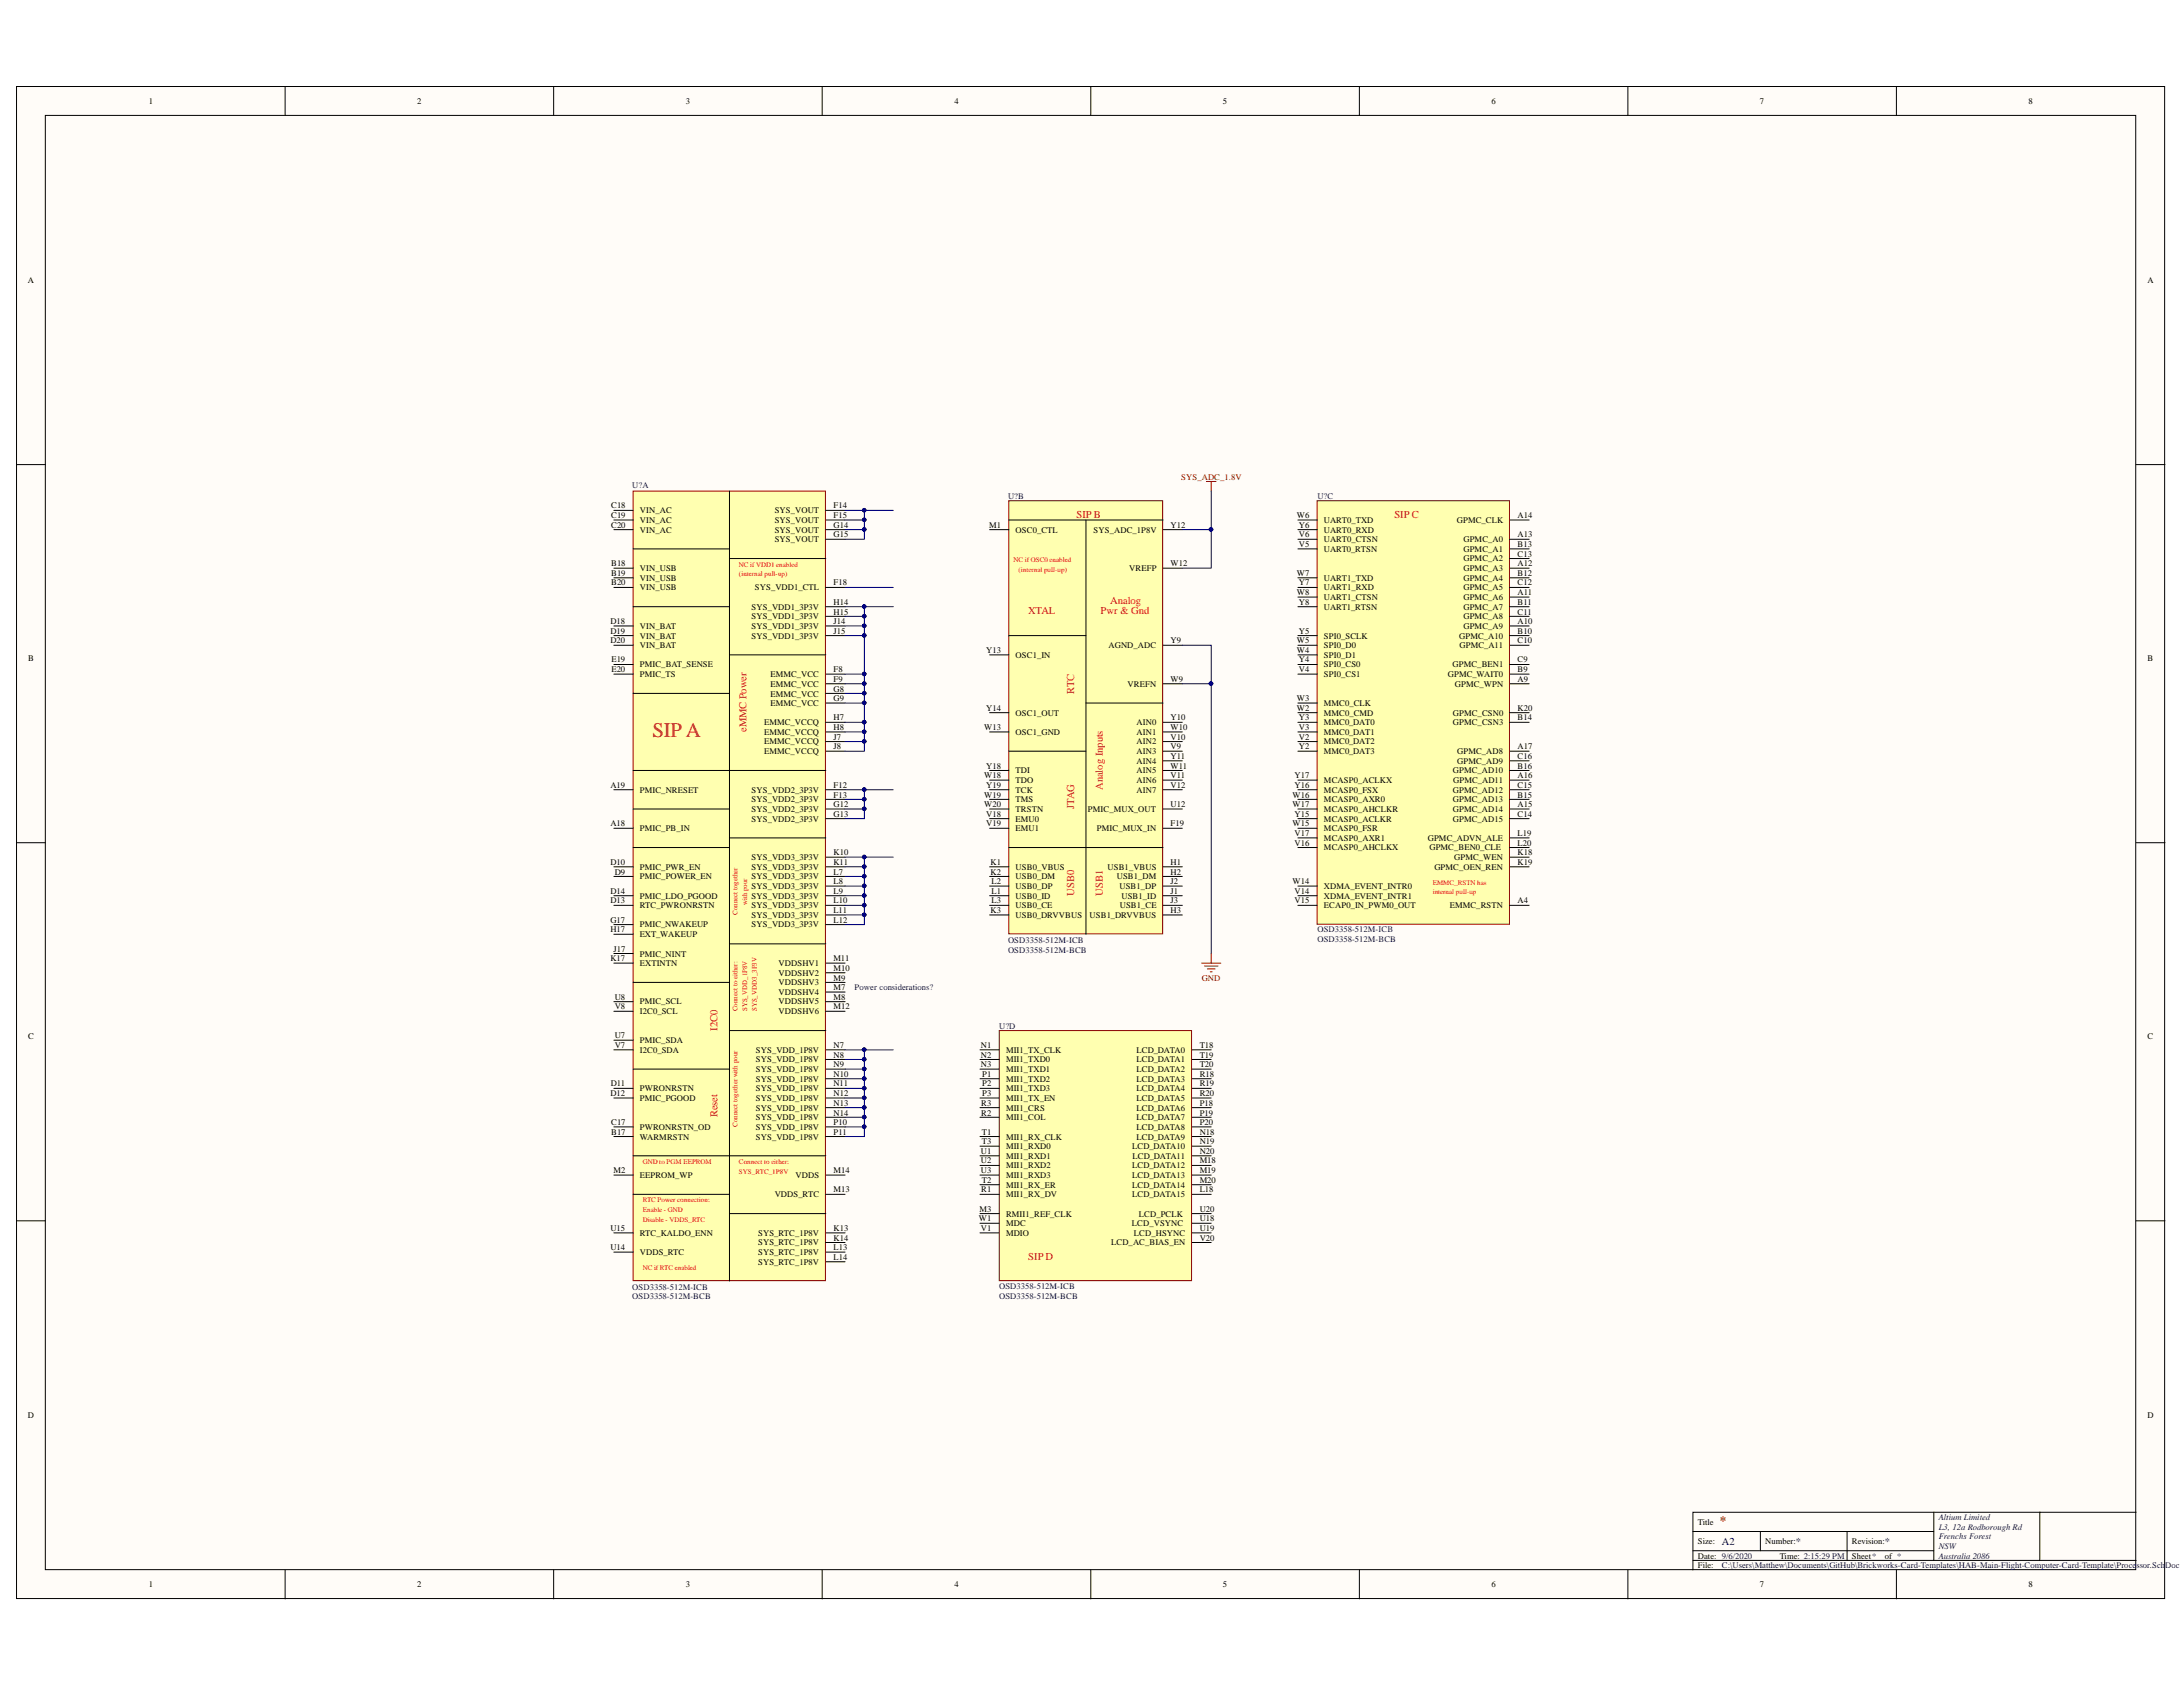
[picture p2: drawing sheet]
<svg xmlns="http://www.w3.org/2000/svg" width="279mm" height="216mm" viewBox="0 0 279 216" stroke-linecap="round" stroke-linejoin="round" font-family="sans-serif">
<defs><g id="words">
<text font-size="2.7" fill="#f00" x="83.5" y="94.3">SIP A</text>
<text font-size="1.6" fill="#800000" x="220.1" y="195.2">*</text>
<g font-size="1.4" fill="#f00">
<text x="137.8" y="66.3">SIP B</text>
<text x="178.5" y="66.3">SIP C</text>
<text x="142.1" y="77.3">Analog</text>
<text x="131.6" y="78.6">XTAL</text>
<text x="140.9" y="78.6">Pwr &amp; Gnd</text>
<text x="137.5" y="88.8" transform="rotate(-90 137.5 88.8)">RTC</text>
<text x="95.6" y="93.7" transform="rotate(-90 95.6 93.7)">eMMC Power</text>
<text x="141.2" y="101.1" transform="rotate(-90 141.2 101.1)">Analog Inputs</text>
<text x="137.5" y="103.5" transform="rotate(-90 137.5 103.5)">JTAG</text>
<text x="137.5" y="114.6" transform="rotate(-90 137.5 114.6)">USB0</text>
<text x="141.2" y="114.6" transform="rotate(-90 141.2 114.6)">USB1</text>
<text x="91.8" y="131.9" transform="rotate(-90 91.8 131.9)">I2C0</text>
<text x="91.8" y="143" transform="rotate(-90 91.8 143)">Reset</text>
<text x="131.6" y="161.2">SIP D</text>
</g>
<g font-size="1.4" fill="#000080">
<text x="220.4" y="197.7">A2</text>
<text x="229.9" y="197.7">*</text>
<text x="241.2" y="197.7">*</text>
</g>
<g font-size="1.1">
<text x="19" y="13.3">1</text>
<text x="53.4" y="13.3">2</text>
<text x="87.8" y="13.3">3</text>
<text x="122.2" y="13.3">4</text>
<text x="156.5" y="13.3">5</text>
<text x="190.9" y="13.3">6</text>
<text x="225.2" y="13.3">7</text>
<text x="259.6" y="13.3">8</text>
<text x="3.6" y="36.3">A</text>
<text x="274.9" y="36.3">A</text>
<text x="78.2" y="65.1">C18</text>
<text x="81.9" y="65.7">VIN_AC</text>
<text x="99.2" y="65.7">SYS_VOUT</text>
<text x="106.7" y="65.1">F14</text>
<text x="78.2" y="66.3">C19</text>
<text x="78.2" y="67.5">C20</text>
<text x="81.9" y="66.9">VIN_AC</text>
<text x="81.9" y="68.2">VIN_AC</text>
<text x="99.2" y="66.9">SYS_VOUT</text>
<text x="99.2" y="68.2">SYS_VOUT</text>
<text x="99.2" y="69.4">SYS_VOUT</text>
<text x="106.7" y="66.3">F15</text>
<text x="106.7" y="67.5">G14</text>
<text x="106.7" y="68.8">G15</text>
<text x="126.6" y="67.5">M1</text>
<text x="130" y="68.2">OSC0_CTL</text>
<text x="140" y="68.2">SYS_ADC_1P8V</text>
<text x="149.8" y="67.5">Y12</text>
<text x="166" y="66.3">W6</text>
<text x="166.2" y="67.5">Y6</text>
<text x="166.2" y="68.8">V6</text>
<text x="166.2" y="70">V5</text>
<text x="169.5" y="68.2">UART0_RXD</text>
<text x="169.5" y="66.9">UART0_TXD</text>
<text x="169.5" y="69.4">UART0_CTSN</text>
<text x="169.5" y="70.6">UART0_RTSN</text>
<text x="186.5" y="66.9">GPMC_CLK</text>
<text x="187.3" y="69.4">GPMC_A0</text>
<text x="187.3" y="70.6">GPMC_A1</text>
<text x="187.3" y="71.8">GPMC_A2</text>
<text x="194.2" y="66.3">A14</text>
<text x="194.2" y="68.8">A13</text>
<text x="194.2" y="70">B13</text>
<text x="194.2" y="71.2">C13</text>
<text x="78.2" y="72.5">B18</text>
<text x="78.2" y="73.7">B19</text>
<text x="78.2" y="74.9">B20</text>
<text x="81.9" y="73.1">VIN_USB</text>
<text x="81.9" y="74.3">VIN_USB</text>
<text x="81.9" y="75.6">VIN_USB</text>
<text x="96.6" y="75.6">SYS_VDD1_CTL</text>
<text x="106.7" y="77.4">H14</text>
<text x="106.7" y="74.9">F18</text>
<text x="144.5" y="73.1">VREFP</text>
<text x="149.8" y="72.5">W12</text>
<text x="166" y="73.7">W7</text>
<text x="166" y="76.2">W8</text>
<text x="166.2" y="74.9">Y7</text>
<text x="166.2" y="77.4">Y8</text>
<text x="169.5" y="75.6">UART1_RXD</text>
<text x="169.5" y="74.3">UART1_TXD</text>
<text x="169.5" y="76.8">UART1_CTSN</text>
<text x="187.3" y="73.1">GPMC_A3</text>
<text x="187.3" y="74.3">GPMC_A4</text>
<text x="187.3" y="75.6">GPMC_A5</text>
<text x="187.3" y="76.8">GPMC_A6</text>
<text x="194.2" y="72.5">A12</text>
<text x="194.2" y="73.7">B12</text>
<text x="194.2" y="74.9">C12</text>
<text x="194.2" y="76.2">A11</text>
<text x="194.2" y="77.4">B11</text>
<text x="78.1" y="79.9">D18</text>
<text x="78.1" y="81.1">D19</text>
<text x="78.1" y="82.3">D20</text>
<text x="81.9" y="80.5">VIN_BAT</text>
<text x="81.9" y="81.7">VIN_BAT</text>
<text x="81.9" y="83">VIN_BAT</text>
<text x="96.2" y="79.2">SYS_VDD1_3P3V</text>
<text x="96.2" y="80.5">SYS_VDD1_3P3V</text>
<text x="96.2" y="78">SYS_VDD1_3P3V</text>
<text x="96.2" y="81.7">SYS_VDD1_3P3V</text>
<text x="106.7" y="78.6">H15</text>
<text x="106.7" y="79.9">J14</text>
<text x="106.7" y="81.1">J15</text>
<text x="126.2" y="83.6">Y13</text>
<text x="141.9" y="83">AGND_ADC</text>
<text x="149.8" y="82.3">Y9</text>
<text x="166" y="82.3">W5</text>
<text x="166" y="83.6">W4</text>
<text x="166.2" y="81.1">Y5</text>
<text x="169.5" y="78">UART1_RTSN</text>
<text x="169.5" y="83">SPI0_D0</text>
<text x="169.5" y="81.7">SPI0_SCLK</text>
<text x="186.8" y="81.7">GPMC_A10</text>
<text x="186.8" y="83">GPMC_A11</text>
<text x="187.3" y="78">GPMC_A7</text>
<text x="187.3" y="79.2">GPMC_A8</text>
<text x="187.3" y="80.5">GPMC_A9</text>
<text x="194.2" y="78.6">C11</text>
<text x="194.2" y="79.9">A10</text>
<text x="194.2" y="81.1">B10</text>
<text x="194.2" y="82.3">C10</text>
<text x="3.6" y="84.7">B</text>
<text x="78.3" y="84.8">E19</text>
<text x="78.3" y="86.1">E20</text>
<text x="81.9" y="85.4">PMIC_BAT_SENSE</text>
<text x="81.9" y="86.6">PMIC_TS</text>
<text x="98.6" y="87.9">EMMC_VCC</text>
<text x="98.6" y="89.1">EMMC_VCC</text>
<text x="98.6" y="86.6">EMMC_VCC</text>
<text x="106.7" y="87.3">F9</text>
<text x="106.7" y="89.7">G9</text>
<text x="106.7" y="88.5">G8</text>
<text x="106.7" y="86.1">F8</text>
<text x="130" y="84.2">OSC1_IN</text>
<text x="144.3" y="87.9">VREFN</text>
<text x="149.8" y="87.3">W9</text>
<text x="166" y="89.7">W3</text>
<text x="166.2" y="84.8">Y4</text>
<text x="166.2" y="86.1">V4</text>
<text x="169.5" y="84.2">SPI0_D1</text>
<text x="169.5" y="85.4">SPI0_CS0</text>
<text x="169.5" y="86.6">SPI0_CS1</text>
<text x="185.3" y="86.6">GPMC_WAIT0</text>
<text x="185.9" y="85.4">GPMC_BEN1</text>
<text x="186.2" y="87.9">GPMC_WPN</text>
<text x="194.2" y="84.8">C9</text>
<text x="194.2" y="86.1">B9</text>
<text x="194.2" y="87.3">A9</text>
<text x="274.9" y="84.7">B</text>
<text x="97.8" y="94">EMMC_VCCQ</text>
<text x="97.8" y="92.8">EMMC_VCCQ</text>
<text x="97.8" y="95.3">EMMC_VCCQ</text>
<text x="98.6" y="90.4">EMMC_VCC</text>
<text x="106.7" y="93.5">H8</text>
<text x="106.7" y="92.2">H7</text>
<text x="106.7" y="95.9">J8</text>
<text x="106.7" y="94.7">J7</text>
<text x="126" y="93.5">W13</text>
<text x="126.2" y="91">Y14</text>
<text x="130" y="91.6">OSC1_OUT</text>
<text x="130" y="94">OSC1_GND</text>
<text x="145.5" y="92.8">AIN0</text>
<text x="145.5" y="94">AIN1</text>
<text x="145.5" y="95.3">AIN2</text>
<text x="149.8" y="92.2">Y10</text>
<text x="149.8" y="93.5">W10</text>
<text x="149.8" y="94.7">V10</text>
<text x="149.8" y="95.9">V9</text>
<text x="166" y="91">W2</text>
<text x="166.2" y="92.2">Y3</text>
<text x="166.2" y="93.5">V3</text>
<text x="166.2" y="94.7">V2</text>
<text x="166.2" y="95.9">Y2</text>
<text x="169.5" y="92.8">MMC0_DAT0</text>
<text x="169.5" y="90.4">MMC0_CLK</text>
<text x="169.5" y="94">MMC0_DAT1</text>
<text x="169.5" y="95.3">MMC0_DAT2</text>
<text x="169.5" y="91.6">MMC0_CMD</text>
<text x="185.9" y="91.6">GPMC_CSN0</text>
<text x="185.9" y="92.8">GPMC_CSN3</text>
<text x="194.2" y="91">K20</text>
<text x="194.2" y="92.2">B14</text>
<text x="194.2" y="95.9">A17</text>
<text x="78.1" y="100.8">A19</text>
<text x="81.9" y="101.4">PMIC_NRESET</text>
<text x="96.2" y="101.4">SYS_VDD2_3P3V</text>
<text x="97.8" y="96.5">EMMC_VCCQ</text>
<text x="106.7" y="100.8">F12</text>
<text x="126" y="99.6">W18</text>
<text x="126.2" y="98.4">Y18</text>
<text x="126.2" y="100.8">Y19</text>
<text x="130" y="99">TDI</text>
<text x="130" y="100.2">TDO</text>
<text x="130" y="101.4">TCK</text>
<text x="145.5" y="96.5">AIN3</text>
<text x="145.5" y="97.8">AIN4</text>
<text x="145.5" y="99">AIN5</text>
<text x="145.5" y="100.2">AIN6</text>
<text x="145.5" y="101.4">AIN7</text>
<text x="149.8" y="97.1">Y11</text>
<text x="149.8" y="98.4">W11</text>
<text x="149.8" y="99.6">V11</text>
<text x="149.8" y="100.8">V12</text>
<text x="165.7" y="99.6">Y17</text>
<text x="165.7" y="100.8">Y16</text>
<text x="169.5" y="96.5">MMC0_DAT3</text>
<text x="169.5" y="100.2">MCASP0_ACLKX</text>
<text x="169.5" y="101.4">MCASP0_FSX</text>
<text x="185.9" y="99">GPMC_AD10</text>
<text x="185.9" y="101.4">GPMC_AD12</text>
<text x="186" y="100.2">GPMC_AD11</text>
<text x="186.5" y="96.5">GPMC_AD8</text>
<text x="186.5" y="97.8">GPMC_AD9</text>
<text x="194.2" y="97.1">C16</text>
<text x="194.2" y="98.4">B16</text>
<text x="194.2" y="99.6">A16</text>
<text x="194.2" y="100.8">C15</text>
<text x="78.1" y="105.8">A18</text>
<text x="81.9" y="106.4">PMIC_PB_IN</text>
<text x="96.2" y="102.7">SYS_VDD2_3P3V</text>
<text x="96.2" y="103.9">SYS_VDD2_3P3V</text>
<text x="96.2" y="105.2">SYS_VDD2_3P3V</text>
<text x="106.7" y="102.1">F13</text>
<text x="106.7" y="103.3">G12</text>
<text x="106.7" y="104.5">G13</text>
<text x="126" y="102.1">W19</text>
<text x="126" y="103.3">W20</text>
<text x="126.2" y="104.5">V18</text>
<text x="126.2" y="105.8">V19</text>
<text x="130" y="102.7">TMS</text>
<text x="130" y="103.9">TRSTN</text>
<text x="130" y="105.2">EMU0</text>
<text x="130" y="106.4">EMU1</text>
<text x="139.2" y="103.9">PMIC_MUX_OUT</text>
<text x="140.4" y="106.4">PMIC_MUX_IN</text>
<text x="149.8" y="103.3">U12</text>
<text x="149.8" y="105.8">F19</text>
<text x="165.4" y="102.1">W16</text>
<text x="165.4" y="103.3">W17</text>
<text x="165.4" y="105.8">W15</text>
<text x="165.7" y="104.5">Y15</text>
<text x="165.7" y="107">V17</text>
<text x="169.5" y="102.7">MCASP0_AXR0</text>
<text x="169.5" y="103.9">MCASP0_AHCLKR</text>
<text x="169.5" y="105.2">MCASP0_ACLKR</text>
<text x="169.5" y="106.4">MCASP0_FSR</text>
<text x="169.5" y="107.6">MCASP0_AXR1</text>
<text x="182.7" y="107.6">GPMC_ADVN_ALE</text>
<text x="185.9" y="102.7">GPMC_AD13</text>
<text x="185.9" y="103.9">GPMC_AD14</text>
<text x="185.9" y="105.2">GPMC_AD15</text>
<text x="194.2" y="102.1">B15</text>
<text x="194.2" y="103.3">A15</text>
<text x="194.2" y="104.5">C14</text>
<text x="194.2" y="107">L19</text>
<text x="78.1" y="110.7">D10</text>
<text x="78.7" y="111.9">D9</text>
<text x="81.9" y="111.3">PMIC_PWR_EN</text>
<text x="81.9" y="112.5">PMIC_POWER_EN</text>
<text x="96.2" y="110.1">SYS_VDD3_3P3V</text>
<text x="96.2" y="111.3">SYS_VDD3_3P3V</text>
<text x="96.2" y="112.5">SYS_VDD3_3P3V</text>
<text x="96.2" y="113.8">SYS_VDD3_3P3V</text>
<text x="106.7" y="109.5">K10</text>
<text x="106.7" y="110.7">K11</text>
<text x="106.7" y="111.9">L7</text>
<text x="106.7" y="113.2">L8</text>
<text x="126.8" y="110.7">K1</text>
<text x="126.8" y="111.9">K2</text>
<text x="126.9" y="113.2">L2</text>
<text x="130" y="111.3">USB0_VBUS</text>
<text x="130" y="112.5">USB0_DM</text>
<text x="130" y="113.8">USB0_DP</text>
<text x="141.7" y="111.3">USB1_VBUS</text>
<text x="142.9" y="112.5">USB1_DM</text>
<text x="143.3" y="113.8">USB1_DP</text>
<text x="149.8" y="110.7">H1</text>
<text x="149.8" y="111.9">H2</text>
<text x="149.8" y="113.2">J2</text>
<text x="165.4" y="113.2">W14</text>
<text x="165.7" y="108.2">V16</text>
<text x="169.5" y="108.8">MCASP0_AHCLKX</text>
<text x="169.5" y="113.8">XDMA_EVENT_INTR0</text>
<text x="182.9" y="108.8">GPMC_BEN0_CLE</text>
<text x="183.6" y="111.3">GPMC_OEN_REN</text>
<text x="186.1" y="110.1">GPMC_WEN</text>
<text x="194.2" y="108.2">L20</text>
<text x="194.2" y="109.5">K18</text>
<text x="194.2" y="110.7">K19</text>
<text x="78.1" y="114.4">D14</text>
<text x="78.1" y="115.6">D13</text>
<text x="78.1" y="118.1">G17</text>
<text x="78.1" y="119.3">H17</text>
<text x="81.9" y="115">PMIC_LDO_PGOOD</text>
<text x="81.9" y="116.2">RTC_PWRONRSTN</text>
<text x="81.9" y="118.7">PMIC_NWAKEUP</text>
<text x="81.9" y="119.9">EXT_WAKEUP</text>
<text x="96.2" y="115">SYS_VDD3_3P3V</text>
<text x="96.2" y="116.2">SYS_VDD3_3P3V</text>
<text x="96.2" y="117.5">SYS_VDD3_3P3V</text>
<text x="96.2" y="118.7">SYS_VDD3_3P3V</text>
<text x="106.7" y="114.4">L9</text>
<text x="106.7" y="115.6">L10</text>
<text x="106.7" y="116.8">L11</text>
<text x="106.7" y="118.1">L12</text>
<text x="126.8" y="116.8">K3</text>
<text x="126.9" y="114.4">L1</text>
<text x="126.9" y="115.6">L3</text>
<text x="130" y="115">USB0_ID</text>
<text x="130" y="116.2">USB0_CE</text>
<text x="130" y="117.5">USB0_DRVVBUS</text>
<text x="139.5" y="117.5">USB1_DRVVBUS</text>
<text x="143.3" y="116.2">USB1_CE</text>
<text x="143.5" y="115">USB1_ID</text>
<text x="149.8" y="114.4">J1</text>
<text x="149.8" y="115.6">J3</text>
<text x="149.8" y="116.8">H3</text>
<text x="165.7" y="115.6">V15</text>
<text x="165.7" y="114.4">V14</text>
<text x="169.5" y="116.2">ECAP0_IN_PWM0_OUT</text>
<text x="169.5" y="115">XDMA_EVENT_INTR1</text>
<text x="185.6" y="116.2">EMMC_RSTN</text>
<text x="194.2" y="115.6">A4</text>
<text x="78.1" y="123">K17</text>
<text x="78.5" y="121.8">J17</text>
<text x="81.9" y="122.4">PMIC_NINT</text>
<text x="81.9" y="123.6">EXTINTN</text>
<text x="99.7" y="123.6">VDDSHV1</text>
<text x="99.7" y="124.9">VDDSHV2</text>
<text x="106.7" y="123">M11</text>
<text x="106.7" y="124.2">M10</text>
<text x="106.7" y="125.5">M9</text>
<text x="78.7" y="128">U8</text>
<text x="78.7" y="129.2">V8</text>
<text x="81.9" y="128.6">PMIC_SCL</text>
<text x="81.9" y="129.8">I2C0_SCL</text>
<text x="99.7" y="126.1">VDDSHV3</text>
<text x="99.7" y="127.3">VDDSHV4</text>
<text x="99.7" y="128.6">VDDSHV5</text>
<text x="99.7" y="129.8">VDDSHV6</text>
<text x="106.7" y="126.7">M7</text>
<text x="106.7" y="128">M8</text>
<text x="106.7" y="129.2">M12</text>
<text x="3.6" y="133">C</text>
<text x="78.7" y="132.9">U7</text>
<text x="78.7" y="134.1">V7</text>
<text x="81.9" y="133.5">PMIC_SDA</text>
<text x="81.9" y="134.7">I2C0_SDA</text>
<text x="96.7" y="134.7">SYS_VDD_1P8V</text>
<text x="96.7" y="136">SYS_VDD_1P8V</text>
<text x="96.7" y="137.2">SYS_VDD_1P8V</text>
<text x="106.7" y="134.1">N7</text>
<text x="106.7" y="135.4">N8</text>
<text x="106.7" y="136.6">N9</text>
<text x="106.7" y="137.8">N10</text>
<text x="125.5" y="134.1">N1</text>
<text x="125.5" y="135.4">N2</text>
<text x="125.5" y="136.6">N3</text>
<text x="125.7" y="137.8">P1</text>
<text x="128.8" y="134.7">MII1_TX_CLK</text>
<text x="128.8" y="136">MII1_TXD0</text>
<text x="128.8" y="137.2">MII1_TXD1</text>
<text x="145.5" y="134.7">LCD_DATA0</text>
<text x="145.5" y="136">LCD_DATA1</text>
<text x="145.5" y="137.2">LCD_DATA2</text>
<text x="153.5" y="134.1">T18</text>
<text x="153.5" y="135.4">T19</text>
<text x="153.5" y="136.6">T20</text>
<text x="153.5" y="137.8">R18</text>
<text x="274.9" y="133">C</text>
<text x="78.1" y="140.3">D12</text>
<text x="78.2" y="139">D11</text>
<text x="78.2" y="144">C17</text>
<text x="81.9" y="140.9">PMIC_PGOOD</text>
<text x="81.9" y="139.7">PWRONRSTN</text>
<text x="96.7" y="138.4">SYS_VDD_1P8V</text>
<text x="96.7" y="139.7">SYS_VDD_1P8V</text>
<text x="96.7" y="140.9">SYS_VDD_1P8V</text>
<text x="96.7" y="142.1">SYS_VDD_1P8V</text>
<text x="96.7" y="143.4">SYS_VDD_1P8V</text>
<text x="106.7" y="139">N11</text>
<text x="106.7" y="140.3">N12</text>
<text x="106.7" y="141.5">N13</text>
<text x="106.7" y="142.8">N14</text>
<text x="106.7" y="144">P10</text>
<text x="125.6" y="141.5">R3</text>
<text x="125.6" y="142.8">R2</text>
<text x="125.7" y="139">P2</text>
<text x="125.7" y="140.3">P3</text>
<text x="128.8" y="138.4">MII1_TXD2</text>
<text x="128.8" y="139.7">MII1_TXD3</text>
<text x="128.8" y="140.9">MII1_TX_EN</text>
<text x="128.8" y="142.1">MII1_CRS</text>
<text x="128.8" y="143.4">MII1_COL</text>
<text x="145.5" y="138.4">LCD_DATA3</text>
<text x="145.5" y="139.7">LCD_DATA4</text>
<text x="145.5" y="140.9">LCD_DATA5</text>
<text x="145.5" y="142.1">LCD_DATA6</text>
<text x="145.5" y="143.4">LCD_DATA7</text>
<text x="153.5" y="139">R19</text>
<text x="153.5" y="140.3">R20</text>
<text x="153.5" y="141.5">P18</text>
<text x="153.5" y="142.8">P19</text>
<text x="153.5" y="144">P20</text>
<text x="78.2" y="145.2">B17</text>
<text x="81.9" y="145.8">WARMRSTN</text>
<text x="81.9" y="144.6">PWRONRSTN_OD</text>
<text x="96.7" y="144.6">SYS_VDD_1P8V</text>
<text x="96.7" y="145.8">SYS_VDD_1P8V</text>
<text x="106.7" y="145.2">P11</text>
<text x="125.5" y="147.7">U1</text>
<text x="125.5" y="148.9">U2</text>
<text x="125.7" y="145.2">T1</text>
<text x="125.7" y="146.4">T3</text>
<text x="128.8" y="145.8">MII1_RX_CLK</text>
<text x="128.8" y="147.1">MII1_RXD0</text>
<text x="128.8" y="148.3">MII1_RXD1</text>
<text x="128.8" y="149.5">MII1_RXD2</text>
<text x="144.9" y="147.1">LCD_DATA10</text>
<text x="144.9" y="149.5">LCD_DATA12</text>
<text x="145" y="148.3">LCD_DATA11</text>
<text x="145.5" y="144.6">LCD_DATA8</text>
<text x="145.5" y="145.8">LCD_DATA9</text>
<text x="153.5" y="145.2">N18</text>
<text x="153.5" y="146.4">N19</text>
<text x="153.5" y="147.7">N20</text>
<text x="153.5" y="148.9">M18</text>
<text x="78.5" y="150.2">M2</text>
<text x="81.9" y="150.8">EEPROM_WP</text>
<text x="99.2" y="153.2">VDDS_RTC</text>
<text x="101.8" y="150.8">VDDS</text>
<text x="106.7" y="150.2">M14</text>
<text x="106.7" y="152.6">M13</text>
<text x="125.4" y="155.1">M3</text>
<text x="125.5" y="150.2">U3</text>
<text x="125.6" y="152.6">R1</text>
<text x="125.7" y="151.4">T2</text>
<text x="128.8" y="150.8">MII1_RXD3</text>
<text x="128.8" y="152">MII1_RX_ER</text>
<text x="128.8" y="153.2">MII1_RX_DV</text>
<text x="128.8" y="155.7">RMII1_REF_CLK</text>
<text x="144.9" y="150.8">LCD_DATA13</text>
<text x="144.9" y="152">LCD_DATA14</text>
<text x="144.9" y="153.2">LCD_DATA15</text>
<text x="145.8" y="155.7">LCD_PCLK</text>
<text x="153.5" y="150.2">M19</text>
<text x="153.5" y="151.4">M20</text>
<text x="153.5" y="152.6">L18</text>
<text x="153.5" y="155.1">U20</text>
<text x="78.1" y="157.5">U15</text>
<text x="78.1" y="160">U14</text>
<text x="81.9" y="158.2">RTC_KALDO_ENN</text>
<text x="81.9" y="160.6">VDDS_RTC</text>
<text x="97" y="159.4">SYS_RTC_1P8V</text>
<text x="97" y="160.6">SYS_RTC_1P8V</text>
<text x="97" y="158.2">SYS_RTC_1P8V</text>
<text x="97" y="161.9">SYS_RTC_1P8V</text>
<text x="106.7" y="158.8">K14</text>
<text x="106.7" y="160">L13</text>
<text x="106.7" y="157.5">K13</text>
<text x="106.7" y="161.2">L14</text>
<text x="125.3" y="156.3">W1</text>
<text x="125.5" y="157.5">V1</text>
<text x="128.8" y="156.9">MDC</text>
<text x="128.8" y="158.2">MDIO</text>
<text x="142.2" y="159.4">LCD_AC_BIAS_EN</text>
<text x="144.9" y="156.9">LCD_VSYNC</text>
<text x="145.1" y="158.2">LCD_HSYNC</text>
<text x="153.5" y="156.3">U18</text>
<text x="153.5" y="157.5">U19</text>
<text x="153.5" y="158.8">V20</text>
<text x="3.6" y="181.4">D</text>
<text x="274.9" y="181.4">D</text>
<text x="217.3" y="195.2">Title</text>
<text x="217.3" y="197.6">Size:</text>
<text x="225.9" y="197.6">Number:</text>
<text x="237" y="197.6">Revision:</text>
<text x="19" y="203.1">1</text>
<text x="53.4" y="203.1">2</text>
<text x="87.8" y="203.1">3</text>
<text x="122.2" y="203.1">4</text>
<text x="156.5" y="203.1">5</text>
<text x="190.9" y="203.1">6</text>
<text x="217.3" y="199.5">Date: 9/6/2020</text>
<text x="217.3" y="200.7">File:</text>
<text x="225.2" y="203.1">7</text>
<text x="227.8" y="199.5">Time: 2:15:29 PM</text>
<text x="237" y="199.5">Sheet*</text>
<text x="241.2" y="199.5">of *</text>
<text x="259.6" y="203.1">8</text>
</g>
<g font-size="1.1" fill="#000080">
<text x="80.9" y="62.5">U?A</text>
<text x="129" y="63.8">U?B</text>
<text x="168.6" y="63.8">U?C</text>
<text x="168.6" y="119.3">OSD3358-512M-ICB</text>
<text x="129" y="121.9">OSD3358-512M-BCB</text>
<text x="129" y="120.7">OSD3358-512M-ICB</text>
<text x="168.6" y="120.6">OSD3358-512M-BCB</text>
<text x="109.4" y="126.7">Power considerations?</text>
<text x="127.9" y="131.6">U?D</text>
<text x="80.9" y="166.3">OSD3358-512M-BCB</text>
<text x="80.9" y="165">OSD3358-512M-ICB</text>
<text x="127.9" y="166.2">OSD3358-512M-BCB</text>
<text x="127.9" y="164.9">OSD3358-512M-ICB</text>
<text x="248.1" y="194.5">Altium Limited</text>
<text x="248.1" y="195.7">L3, 12a Rodborough Rd</text>
<text x="248.1" y="197">Frenchs Forest</text>
<text x="220.4" y="200.7">C:\Users\Matthew\Documents\GitHub\Brickworks-Card-Templates\HAB-Main-Flight-Computer-Card-Template\Proce</text>
<text x="248.1" y="198.2">NSW</text>
<text x="248.1" y="199.5">Australia 2086</text>
<text x="273.5" y="200.7">ssor.SchDoc</text>
</g>
<g font-size="1.1" fill="#800000">
<text x="151.2" y="61.4">SYS_ADC_1.8V</text>
<text x="153.8" y="125.5">GND</text>
</g>
<g font-size=".9" fill="#f00">
<text x="129.7" y="71.9">NC if OSC0 enabled</text>
<text x="94.6" y="72.5">NC if VDD1 enabled</text>
<text x="94.6" y="73.7">(internal pull-up)</text>
<text x="130.4" y="73.2">(internal pull-up)</text>
<text x="183.4" y="113.2">EMMC_RSTN has</text>
<text x="94.4" y="117.1" transform="rotate(-90 94.4 117.1)">Connect together</text>
<text x="95.6" y="115.9" transform="rotate(-90 95.6 115.9)">with pour</text>
<text x="183.4" y="114.4">internal pull-up</text>
<text x="94.4" y="129.4" transform="rotate(-90 94.4 129.4)">Connect to either:</text>
<text x="95.6" y="129.4" transform="rotate(-90 95.6 129.4)">SYS_VDD_1P8V</text>
<text x="96.9" y="129.4" transform="rotate(-90 96.9 129.4)">SYS_VDD3_3P3V</text>
<text x="82.3" y="149">GND to PGM EEPROM</text>
<text x="94.4" y="144.2" transform="rotate(-90 94.4 144.2)">Connect together with pour</text>
<text x="94.6" y="149">Connect to either:</text>
<text x="82.3" y="153.9">RTC Power connection:</text>
<text x="82.3" y="155.1">Enable - GND</text>
<text x="94.6" y="150.2">SYS_RTC_1P8V</text>
<text x="82.3" y="156.3">Disable - VDDS_RTC</text>
<text x="82.3" y="162.5">NC if RTC enabled</text>
</g>
</g></defs>
<g fill="#fffcf8" stroke="#000" stroke-width=".13">
<path d="M2.1 11.1h274.9v193.5h-274.9z"/>
<path d="M5.8 14.8h267.6v186.1h-267.6z"/>
</g>
<g fill="none" stroke="#000" stroke-width=".13">
<path d="M36.5 11.1v3.7M70.9 11.1v3.7M105.2 11.1v3.7M139.6 11.1v3.7M174 11.1v3.7M208.4 11.1v3.7M242.7 11.1v3.7M2.1 59.5h3.7M273.4 59.5h3.7M2.1 107.9h3.7M273.4 107.9h3.7M2.1 156.2h3.7"/>
<path d="M273.4 156.2h3.7M216.7 196h30.8M216.7 199.7h56.7M216.7 198.5h30.8M225.3 196v2.5M236.4 196v3.7M247.5 193.5v6.2M261.1 193.5h-44.4v7.4M273.4 193.5h-12.3v6.2M36.5 200.9v3.7M70.9 200.9v3.7M105.2 200.9v3.7"/>
<path d="M139.6 200.9v3.7M174 200.9v3.7M208.4 200.9v3.7M242.7 200.9v3.7"/>
</g>
<path d="M81 62.9h24.6v101h-24.6z" fill="#ffffb0" stroke="#800000" stroke-width=".13"/>
<g fill="none" stroke="#000" stroke-width=".13">
<path d="M78.6 65.3h2.4M78.6 66.5h2.4M78.6 67.8h2.4M78.6 72.7h2.4M78.6 73.9h2.4M78.6 75.2h2.4M81 77.6h12.4M81 70.2h12.4M93.4 62.9v101M93.4 71.5h12.3M105.7 65.3h2.5M105.7 66.5h2.5"/>
<path d="M105.7 67.8h2.5M105.7 75.2h2.5M105.7 69h2.5M105.7 78.9h2.5M105.7 77.6h2.5M78.6 80.1h2.4M78.6 81.3h2.4M78.6 82.6h2.4M78.6 85h2.4M78.6 86.3h2.4M81 88.7h12.4M81 98.6h24.7"/>
<path d="M93.4 83.8h12.3M105.7 80.1h2.5M105.7 81.3h2.5M105.7 86.3h2.5M105.7 87.5h2.5M105.7 90h2.5M105.7 88.7h2.5M105.7 93.7h2.5M105.7 92.4h2.5M105.7 96.1h2.5M105.7 94.9h2.5M78.6 101.1h2.4"/>
<path d="M78.6 106h2.4M78.6 110.9h2.4M78.6 112.2h2.4M78.6 114.6h2.4M78.6 115.9h2.4M78.6 118.3h2.4M78.6 119.6h2.4M81 103.5h12.4M81 108.5h12.4M93.4 107.2h12.3M105.7 101.1h2.5M105.7 110.9h2.5"/>
<path d="M105.7 112.2h2.5M105.7 114.6h2.5M105.7 115.9h2.5M105.7 118.3h2.5M105.7 102.3h2.5M105.7 103.5h2.5M105.7 104.8h2.5M105.7 109.7h2.5M105.7 113.4h2.5M105.7 117.1h2.5M78.6 128.2h2.4M78.6 129.4h2.4"/>
<path d="M78.6 133.1h2.4M78.6 134.4h2.4M78.6 122h2.4M78.6 123.3h2.4M78.6 139.3h2.4M81 125.7h12.4M81 136.8h12.4M93.4 120.8h12.3M93.4 131.9h12.3M105.7 128.2h2.5M105.7 129.4h2.5M105.7 134.4h2.5"/>
<path d="M105.7 123.3h2.5M105.7 124.5h2.5M105.7 125.7h2.5M105.7 127h2.5M105.7 135.6h2.5M105.7 136.8h2.5M105.7 138.1h2.5M105.7 139.3h2.5M78.6 150.4h2.4M78.6 157.8h2.4M78.6 140.5h2.4M78.6 145.5h2.4"/>
<path d="M78.6 144.2h2.4M81 152.8h12.4M81 147.9h24.7M93.4 155.3h12.3M105.7 150.4h2.5M105.7 157.8h2.5M105.7 159h2.5M105.7 140.5h2.5M105.7 141.8h2.5M105.7 143h2.5M105.7 145.5h2.5M105.7 144.2h2.5"/>
<path d="M105.7 152.8h2.5M78.6 160.2h2.4M105.7 160.2h2.5M105.7 161.5h2.5"/>
</g>
<path d="M129.1 64.1h19.7v55.4h-19.7z" fill="#ffffb0" stroke="#800000" stroke-width=".13"/>
<g fill="none" stroke="#000" stroke-width=".13">
<path d="M126.7 67.8h2.4M129.1 66.5h19.8M139 66.5v53.1M148.9 67.8h2.4M148.9 72.7h2.4M126.7 83.8h2.4M126.7 91.2h2.4M126.7 98.6h2.4M126.7 99.8h2.4M126.7 93.7h2.4M129.1 96.1h9.9M129.1 81.3h9.9"/>
<path d="M139 90h9.9M148.9 98.6h2.4M148.9 99.8h2.4M148.9 82.6h2.4M148.9 87.5h2.4M148.9 92.4h2.4M148.9 93.7h2.4M148.9 94.9h2.4M148.9 96.1h2.4M148.9 97.4h2.4M126.7 101.1h2.4M126.7 102.3h2.4"/>
<path d="M126.7 103.5h2.4M126.7 110.9h2.4M126.7 112.2h2.4M126.7 113.4h2.4M126.7 114.6h2.4M126.7 115.9h2.4M126.7 117.1h2.4M126.7 106h2.4M126.7 104.8h2.4M129.1 108.5h19.8M148.9 101.1h2.4M148.9 103.5h2.4"/>
<path d="M148.9 110.9h2.4M148.9 112.2h2.4M148.9 113.4h2.4M148.9 114.6h2.4M148.9 115.9h2.4M148.9 117.1h2.4M148.9 106h2.4"/>
</g>
<path d="M168.6 64.1h24.6v54.2h-24.6z" fill="#ffffb0" stroke="#800000" stroke-width=".13"/>
<g fill="none" stroke="#000" stroke-width=".13">
<path d="M166.1 67.8h2.5M166.1 66.5h2.5M166.1 69h2.5M166.1 70.2h2.5M166.1 75.2h2.5M166.1 73.9h2.5M166.1 76.4h2.5M166.1 77.6h2.5M193.2 66.5h2.5M193.2 69h2.5M193.2 70.2h2.5M193.2 75.2h2.5"/>
<path d="M193.2 73.9h2.5M193.2 76.4h2.5M193.2 77.6h2.5M193.2 71.5h2.5M193.2 72.7h2.5M193.2 78.9h2.5M166.1 82.6h2.5M166.1 81.3h2.5M166.1 83.8h2.5M166.1 85h2.5M166.1 86.3h2.5M166.1 92.4h2.5"/>
<path d="M166.1 90h2.5M166.1 93.7h2.5M166.1 94.9h2.5M166.1 96.1h2.5M166.1 91.2h2.5M166.1 99.8h2.5M193.2 82.6h2.5M193.2 81.3h2.5M193.2 85h2.5M193.2 86.3h2.5M193.2 92.4h2.5M193.2 96.1h2.5"/>
<path d="M193.2 91.2h2.5M193.2 99.8h2.5M193.2 80.1h2.5M193.2 87.5h2.5M193.2 97.4h2.5M193.2 98.6h2.5M166.1 102.3h2.5M166.1 103.5h2.5M166.1 104.8h2.5M166.1 106h2.5M166.1 101.1h2.5M166.1 107.2h2.5"/>
<path d="M166.1 108.5h2.5M166.1 115.9h2.5M166.1 113.4h2.5M166.1 114.6h2.5M193.2 102.3h2.5M193.2 103.5h2.5M193.2 104.8h2.5M193.2 101.1h2.5M193.2 107.2h2.5M193.2 108.5h2.5M193.2 115.9h2.5M193.2 109.7h2.5"/>
<path d="M193.2 110.9h2.5"/>
</g>
<path d="M127.9 131.9h24.6v32h-24.6z" fill="#ffffb0" stroke="#800000" stroke-width=".13"/>
<g fill="none" stroke="#000" stroke-width=".13">
<path d="M125.4 134.4h2.5M125.4 135.6h2.5M125.4 136.8h2.5M125.4 138.1h2.5M125.4 139.3h2.5M152.6 134.4h2.4M152.6 135.6h2.4M152.6 136.8h2.4M152.6 138.1h2.4M152.6 139.3h2.4M125.4 140.5h2.5M125.4 141.8h2.5"/>
<path d="M125.4 143h2.5M125.4 145.5h2.5M125.4 146.7h2.5M125.4 147.9h2.5M125.4 149.2h2.5M125.4 150.4h2.5M125.4 151.6h2.5M125.4 152.8h2.5M125.4 155.3h2.5M125.4 156.5h2.5M125.4 157.8h2.5M152.6 140.5h2.4"/>
<path d="M152.6 141.8h2.4M152.6 143h2.4M152.6 144.2h2.4M152.6 145.5h2.4M152.6 146.7h2.4M152.6 147.9h2.4M152.6 149.2h2.4M152.6 150.4h2.4M152.6 151.6h2.4M152.6 152.8h2.4M152.6 155.3h2.4M152.6 156.5h2.4"/>
<path d="M152.6 157.8h2.4M152.6 159h2.4"/>
</g>
<g fill="none" stroke="#000080" stroke-width=".13">
<path d="M108.2 77.6h2.4v18.5h-2.4M108.2 65.3h2.4v3.7h-2.4M108.2 78.9h2.4M108.2 66.5h2.4M108.2 67.8h2.4M108.2 75.2h6.1M110.6 77.6h3.7M110.6 65.3h3.7M151.3 67.8h3.7v4.9h-3.7M155 62.9v4.9M108.2 80.1h2.4M108.2 81.3h2.4"/>
<path d="M108.2 86.3h2.4M108.2 87.5h2.4M108.2 88.7h2.4M108.2 90h2.4M108.2 92.4h2.4M108.2 93.7h2.4M108.2 94.9h2.4M151.3 82.6h3.7v4.9h-3.7M155 87.5v34.5M108.2 109.7h2.4v8.6h-2.4M108.2 101.1h2.4v3.7h-2.4M108.2 110.9h2.4"/>
<path d="M108.2 112.2h2.4M108.2 113.4h2.4M108.2 114.6h2.4M108.2 115.9h2.4M108.2 117.1h2.4M108.2 102.3h2.4M108.2 103.5h2.4M110.6 109.7h3.7M110.6 101.1h3.7M108.2 134.4h2.4v11.1h-2.4M108.2 135.6h2.4M108.2 136.8h2.4"/>
<path d="M108.2 138.1h2.4M108.2 139.3h2.4M110.6 134.4h3.7M108.2 140.5h2.4M108.2 141.8h2.4M108.2 143h2.4M108.2 144.2h2.4"/>
</g>
<g fill="#000080" stroke="#000080" stroke-width=".13">
<circle cx="110.6" cy="135.6" r=".22"/>
<circle cx="110.6" cy="136.8" r=".22"/>
<circle cx="110.6" cy="138" r=".22"/>
<circle cx="110.6" cy="139.3" r=".22"/>
<circle cx="110.6" cy="140.5" r=".22"/>
<circle cx="110.6" cy="141.7" r=".22"/>
<circle cx="110.6" cy="143" r=".22"/>
<circle cx="110.6" cy="144.2" r=".22"/>
<circle cx="110.6" cy="134.3" r=".22"/>
<circle cx="110.6" cy="110.9" r=".22"/>
<circle cx="110.6" cy="112.1" r=".22"/>
<circle cx="110.6" cy="113.4" r=".22"/>
<circle cx="110.6" cy="114.6" r=".22"/>
<circle cx="110.6" cy="115.8" r=".22"/>
<circle cx="110.6" cy="117.1" r=".22"/>
<circle cx="110.6" cy="109.7" r=".22"/>
<circle cx="110.6" cy="102.3" r=".22"/>
<circle cx="110.6" cy="103.5" r=".22"/>
<circle cx="110.6" cy="101" r=".22"/>
<circle cx="110.6" cy="78.9" r=".22"/>
<circle cx="110.6" cy="80.1" r=".22"/>
<circle cx="110.6" cy="81.3" r=".22"/>
<circle cx="110.6" cy="86.3" r=".22"/>
<circle cx="110.6" cy="87.5" r=".22"/>
<circle cx="110.6" cy="88.7" r=".22"/>
<circle cx="110.6" cy="89.9" r=".22"/>
<circle cx="110.6" cy="92.4" r=".22"/>
<circle cx="110.6" cy="93.6" r=".22"/>
<circle cx="110.6" cy="94.9" r=".22"/>
<circle cx="110.6" cy="77.6" r=".22"/>
<circle cx="110.6" cy="66.5" r=".22"/>
<circle cx="110.6" cy="67.8" r=".22"/>
<circle cx="110.6" cy="65.3" r=".22"/>
<circle cx="155" cy="87.5" r=".23"/>
<circle cx="155" cy="67.8" r=".23"/>
</g>
<path d="M154.4 61.6h1.2M155 61.6v1.3M153.8 123.3h2.5M154.2 123.6h1.7M154.5 124h1M154.9 124.4h.2M155 122v1.3" fill="none" stroke="#800000" stroke-width=".13"/>
<use href="#words"/>
</svg>
